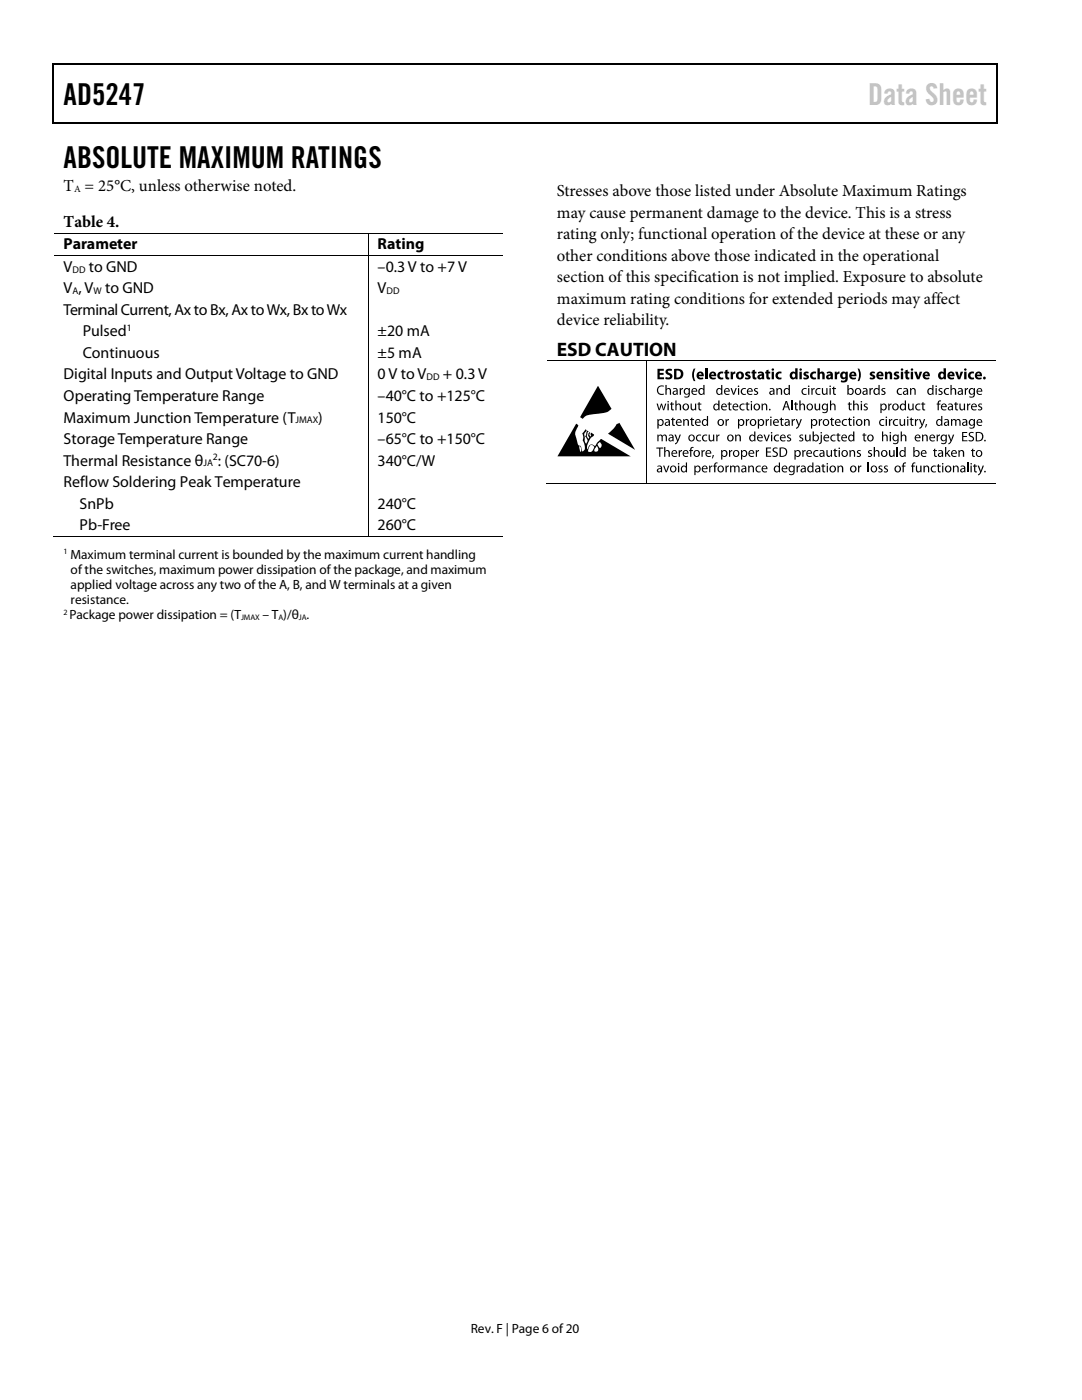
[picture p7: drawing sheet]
<svg xmlns="http://www.w3.org/2000/svg" width="216mm" height="279mm" viewBox="0 0 216 279" stroke-linecap="round" stroke-linejoin="round" font-family="sans-serif">
<defs><g id="words">
<g font-size="6">
<text x="12.7" y="20.9">AD5247</text>
<text x="12.7" y="33.6">ABSOLUTE MAXIMUM RATINGS</text>
</g>
<text font-size="6" fill="#c1c1c1" x="173.2" y="20.9">Data Sheet</text>
<text font-size="3.9" x="111.1" y="71">ESD CAUTION</text>
<g font-size="3.3">
<text x="12.7" y="38.1">T = 25°C, unless otherwise noted.</text>
<text x="111.1" y="39.2">Stresses above those listed under Absolute Maximum Ratings</text>
<text x="12.7" y="45.2">Table 4.</text>
<text x="111.1" y="43.5">may cause permanent damage to the device. This is a stress</text>
<text x="111.1" y="47.7">rating only; functional operation of the device at these or any</text>
<text x="111.1" y="52">other conditions above those indicated in the operational</text>
<text x="111.1" y="56.3">section of this specification is not implied. Exposure to absolute</text>
<text x="111.1" y="60.6">maximum rating conditions for extended periods may affect</text>
<text x="111.1" y="64.8">device reliability.</text>
</g>
<g font-size="3.2">
<text x="12.7" y="49.8">Parameter</text>
<text x="75.4" y="49.8">Rating</text>
<text x="12.7" y="54.3">V</text>
<text x="12.7" y="58.5">V , V</text>
<text x="17.7" y="54.3">to GND</text>
<text x="21" y="58.5">to GND</text>
<text x="75.4" y="54.3">–0.3 V to +7 V</text>
<text x="75.4" y="58.5">V</text>
<text x="12.7" y="62.9">Terminal Current, Ax to Bx, Ax to Wx, Bx to Wx</text>
<text x="16.5" y="67.1">Pulsed</text>
<text x="16.5" y="71.5">Continuous</text>
<text x="75.4" y="67.1">±20 mA</text>
<text x="75.4" y="71.5">±5 mA</text>
<text x="12.7" y="75.7">Digital Inputs and Output Voltage to GND</text>
<text x="75.4" y="75.7">0 V to V</text>
<text x="88.4" y="75.7">+ 0.3 V</text>
<text x="12.7" y="80.1">Operating Temperature Range</text>
<text x="75.4" y="80.1">–40°C to +125°C</text>
<text x="12.7" y="84.3">Maximum Junction Temperature (T</text>
<text x="12.7" y="88.6">Storage Temperature Range</text>
<text x="63.5" y="84.3">)</text>
<text x="75.4" y="84.3">150°C</text>
<text x="75.4" y="88.6">–65°C to +150°C</text>
<text x="12.7" y="92.9">Thermal Resistance θ</text>
<text x="43.5" y="92.9">: (SC70-6)</text>
<text x="75.4" y="92.9">340°C/W</text>
<text x="12.7" y="97.2">Reflow Soldering Peak Temperature</text>
<text x="15.9" y="101.5">SnPb</text>
<text x="75.4" y="101.5">240°C</text>
<text x="15.9" y="105.8">Pb-Free</text>
<text x="75.4" y="105.8">260°C</text>
</g>
<g font-size="2.7">
<text x="14.1" y="111.5">Maximum terminal current is bounded by the maximum current handling</text>
<text x="14.1" y="114.6">of the switches, maximum power dissipation of the package, and maximum</text>
<text x="14.1" y="117.6">applied voltage across any two of the A, B, and W terminals at a given</text>
<text x="13.8" y="123.5">Package power dissipation = (T</text>
<text x="14.1" y="120.5">resistance.</text>
<text x="52.4" y="123.5">– T )/θ .</text>
<text x="93.9" y="266">Rev. F | Page 6 of20</text>
</g>
<g font-size="1.9">
<text x="14.8" y="38.3">A</text>
<text x="14.5" y="54.4">DD</text>
<text x="14.5" y="58.7">A</text>
<text x="18.7" y="58.7">W</text>
<text x="77.1" y="58.7">DD</text>
<text x="25.3" y="66.1">1</text>
<text x="85.1" y="75.9">DD</text>
<text x="59" y="84.5">JMAX</text>
<text x="40.6" y="93.1">JA</text>
<text x="42.5" y="91.9">2</text>
</g>
<g font-size="1.6">
<text x="12.7" y="110.7">1</text>
<text x="12.7" y="122.6">2</text>
<text x="48.1" y="123.7">JMAX</text>
<text x="55.5" y="123.7">A</text>
<text x="59.6" y="123.7">JA</text>
</g>
</g></defs>
<g fill="#000">
<path d="M10.5 12.7h.3v1h-.3zM10.5 12.7h.3v.3h-.3zM133.3 12.7h.3v.3h-.3zM198.8 12.7h.2v1h-.2zM198.8 12.7h.2v.3h-.2zM10.5 24.4h.3v.2h-.3zM133.1 24.4h.2v.2h-.2zM198.8 24.4h.2v.2h-.2zM73.4 46.4h.1v.2h-.1zM73.4 51h.1v.1h-.1zM128.8 71.9h.2v.2h-.2zM131.2 73.6h1.3v.4h-.9v.4h.8v.4h-.8v.5h.9v.4h-1.3z"/>
<path d="M131.3 77.2l.7-.3 .5 .1-.1 .2a.76 .76 0 0 0-1.1 .7 .76 .76 0 0 0 1.1 .6l.1 .2a.98 .98 0 0 1-1.3-.3 .98 .98 0 0 1 .1-1.2zM132.8 76.8h.2v.9l.4-.3 .4 .2 .1 1.2h-.2l-.1-1-.2-.2-.4 .3v.9h-.2zM133 73.8l.6-.2 .5 .1-.1 .4-.7-.1v.2l.1 .2a.72 .72 0 0 1 .8 .8 .72 .72 0 0 1-1.1 .5l-.3-.1v-.4l.7 .1 .2-.2-.1-.2a.69 .69 0 0 1-.7-.4 .69 .69 0 0 1 .1-.7zM134.8 79.9h.2v.9l.4-.3 .4 .2 .1 1.2h-.3v-1l-.3-.2-.3 .3v.9h-.2zM135.6 77.5h.2v.2l.5-.3v.3h-.2l-.2 .3v.8h-.3zM138.4 73.6h.4a2.73 2.73 0 0 0 0 2.5 .71 .71 0 0 1-.7-.9v-.8zM140.7 73.5h.5v2.2h-.5zM143.3 74.4l.9-.2h.1v.4a.44 .44 0 0 0-.7 .3 .44 .44 0 0 0 .7 .4v.3a.82 .82 0 0 1-1-.2 .82 .82 0 0 1 0-1zM144.7 73.9l.5-.1v.4h.3v.3h-.3v.8h.3v.4h-.5l-.2-.2-.1-1h-.2v-.3h.2zM145.8 74.2h.4v.3l.3-.3h.2v.4h-.3l-.1 .2v.9h-.5zM145.8 77.5h.2l.4 1 .4-1h.2l-.5 1.3h-.2zM148.8 74.3l.5-.2 .4 .1-.1 .4-.4-.1v.2a.56 .56 0 0 1 .6 .7 .56 .56 0 0 1-.9 .3l-.3-.1 .1-.3 .4 .1 .2-.1-.4-.3a.43 .43 0 0 1-.1-.7z"/>
<path d="M148 77.6l.5-.2 .4 .1-.1 .2a.51 .51 0 0 0-.7 .4 .51 .51 0 0 0 .7 .5l.1 .1a.71 .71 0 0 1-1-.1 .71 .71 0 0 1 .1-1zM150.5 77.6l.4-.2 .3 .1v.2h-.5v.2l.2 .1a.41 .41 0 0 1 .4 .4 .41 .41 0 0 1-.2 .4l-.7-.1 .1-.2 .5 .1v-.3l-.2-.1a.4 .4 0 0 1-.3-.6zM150.1 73.9l.5-.1v.4h.3v.3h-.3l.1 .8h.2v.4h-.5l-.2-.2-.1-1h-.2v-.3h.2zM152.9 73.9l.5-.1v.4h.3v.3h-.3v.8h.3v.4h-.5l-.2-.2-.1-1h-.2v-.3h.2zM154.9 77.5h.2v.2l.1-.1a.49 .49 0 0 1 .8 0l.1 1.2h-.3v-1l-.3-.2-.3 .3v.9h-.3zM155 74.4l.8-.2h.2l-.1 .4a.45 .45 0 0 0-.7 .3 .45 .45 0 0 0 .7 .4l.1 .3a.82 .82 0 0 1-1.1-.2 .82 .82 0 0 1 .1-1zM157.9 79.9h.3v2h-.3zM159.5 79.9h.3v.9l.4-.3 .4 .2v1.2h-.2v-1l-.3-.2-.3 .3v.9h-.3zM160.5 74.3l.4-.2 .5 .1-.1 .4-.5-.1v.2a.56 .56 0 0 1 .6 .7 .56 .56 0 0 1-.8 .3l-.3-.1 .1-.3 .4 .1 .2-.1-.5-.3a.43 .43 0 0 1 0-.7zM160.1 77.6l.5-.2 .4 .1-.1 .2a.51 .51 0 0 0-.7 .4 .51 .51 0 0 0 .7 .5l.1 .1a.7 .7 0 0 1-1-.1 .7 .7 0 0 1 .1-1zM161.9 77.5h.2v.2l.5-.3v.3h-.3l-.2 .3v.8h-.2zM161.8 74.4l.9-.2h.2l-.1 .4a.45 .45 0 0 0-.7 .3 .45 .45 0 0 0 .7 .4l.1 .3a.82 .82 0 0 1-1.1-.2 .82 .82 0 0 1 0-1z"/>
<path d="M163.1 73.5h.5v.9a.55 .55 0 0 1 .7-.2 .55 .55 0 0 1 .3 .6v.9h-.5v-1l-.3-.2-.2 .2v1h-.5zM162.9 77.6l.5-.2 .3 .1v.2a.51 .51 0 0 0-.8 .4 .51 .51 0 0 0 .8 .5v.1a.7 .7 0 0 1-.9-.1 .7 .7 0 0 1 .1-1zM164 77.5h.2l.1 .9 .2 .2 .4-.3v-.8h.2v1.3h-.2v-.2l-.1 .1a.46 .46 0 0 1-.7-.1zM165.6 79.9h.2v.9l.5-.3 .4 .2v1.2h-.2v-1l-.3-.2-.3 .3-.1 .9h-.2zM166.2 77.2h.3v.3h.3v.1h-.3v.9l.3 .1v.2h-.4l-.1-.2-.1-1h-.2v-.1h.2zM166.6 74.2h.4v.3l.2-.3h.3v.4h-.3l-.2 .3v.8h-.4zM170.2 79.9h.3v.9l.4-.3 .4 .2 .1 1.2h-.3v-1l-.3-.2-.3 .3v.9h-.3zM171.1 73.6a.71 .71 0 0 1 .6 .8v.8a.71 .71 0 0 1-.6 .9 2.73 2.73 0 0 0 0-2.5zM173.5 77.5h.2v.2l.5-.3v.3h-.3l-.1 .3-.1 .8h-.2zM173.7 74.3l.5-.2 .4 .1-.1 .4-.5-.1v.2a.53 .53 0 0 1 .7 .5 .53 .53 0 0 1-.7 .5l-.5-.1 .1-.3 .4 .1 .2-.1-.5-.3a.42 .42 0 0 1 0-.7zM175.9 77.6l.4-.2 .4 .1-.1 .2h-.4v.2l.2 .1a.41 .41 0 0 1 .3 .3 .41 .41 0 0 1-.2 .5l-.7-.1 .1-.2 .5 .1v-.3l-.2-.1a.39 .39 0 0 1-.3-.6zM176.6 74.2h.4v.2l.1-.1a.55 .55 0 0 1 .7-.1 .55 .55 0 0 1 .2 .6v.9h-.5v-1l-.2-.2-.2 .3v.9h-.5z"/>
<path d="M178.5 74.3l.5-.2 .4 .1-.1 .4-.5-.1 .1 .2a.53 .53 0 0 1 .6 .5 .53 .53 0 0 1-.7 .5l-.5-.1 .1-.3 .4 .1 .2-.1-.5-.3a.42 .42 0 0 1 0-.7zM179.1 77.6l.6-.2 .3 .1-.1 .2a.51 .51 0 0 0-.7 .4 .51 .51 0 0 0 .7 .5l.1 .1a.71 .71 0 0 1-.9-.1 .71 .71 0 0 1 0-1zM180.7 73.9l.4-.1v.4h.4v.3h-.4l.1 .8h.2v.4h-.5l-.2-.2v-1h-.2v-.3h.2zM181.6 77.5h.2v.2l.1-.1a.48 .48 0 0 1 .7 0l.1 1.2h-.2v-1l-.3-.2-.4 .3v.9h-.2zM182.4 74.2h.5l.3 1.1 .3-1.1h.5l-.6 1.5h-.4zM187.3 77.6l.4-.2 .4 .1-.1 .2h-.4v.2l.2 .1a.41 .41 0 0 1 .3 .3 .41 .41 0 0 1-.2 .5l-.7-.1 .1-.2 .5 .1v-.3l-.2-.1a.39 .39 0 0 1-.3-.6zM188.5 77.6l.5-.2 .4 .1-.1 .2a.51 .51 0 0 0-.7 .4 .51 .51 0 0 0 .7 .5l.1 .1a.71 .71 0 0 1-1-.1 .71 .71 0 0 1 .1-1zM189.7 76.8h.2v.9l.4-.3 .4 .2 .1 1.2h-.3v-1l-.3-.2-.3 .3v.9h-.2zM190.6 74.2h.5l.3 1.1 .3-1.1h.5l-.6 1.5h-.5zM192.5 77.5h.2v.2l.5-.3v.3l-.4 .3v.8h-.3zM193.4 74.4l.2-.2h.6h.2l-.1 .4a.44 .44 0 0 0-.7 .3 .44 .44 0 0 0 .7 .4l.1 .3a.82 .82 0 0 1-1.1-.2 .82 .82 0 0 1 .1-1zM119.3 77l2.7 4.6-.2 .2a3.7 3.7 0 0 1-2.7 .8l-.7 .1a2.23 2.23 0 0 0-2.1 .9l-.5-.4z"/>
<path d="M123 84.7l.6-.3 3.1 5.4-5.4-3.2 1.1-1.1zM128.8 96.4h.2v.2h-.2zM131.2 86.7h.2v.2l.2-.2h.4l.2 .3 .3-.3 .3 .1 .3 .5v.8h-.3v-1l-.3-.2-.3 .3v.9h-.2v-1l-.3-.2-.3 .2v1h-.2zM131 80.5h.3l.3 1.2 .3-1.2h.2l.3 1.2 .3-1.2h.3l-.5 1.4h-.2l-.3-1.1-.4 1.1h-.2zM131 89.3h1.3v.2h-.5v1.7h-.3v-1.7h-.5zM132.5 89.2h.3v.8l.4-.2 .4 .2 .1 1.2h-.3v-1l-.3-.2-.3 .3v.9h-.3zM132.3 92.9h.3l.3 1.1 .4-1.1h.3l-.5 1.4h-.3zM133.9 80.3l.2-.1v.3h.4v.2h-.4l.1 .9 .3 .1-.1 .2h-.3l-.2-.2v-1h-.2v-.2h.2zM134.1 83.4l.3-.1v.3h.3v.2h-.3v.9l.3 .1-.1 .2h-.3l-.2-.2v-1h-.2v-.2h.2zM134.6 86.7h.3l.3 1.1 .4-1.1h.3l-.7 1.6-.5 .4v-.2l.4-.5zM135.4 89.8h.2v.3l.5-.3v.2l-.2 .1-.2 .2v.9h-.3zM136.3 83.6h.2l.1 .3v-.1a.49 .49 0 0 1 .8 0l.1 1.2h-.3v-1l-.3-.2-.3 .3v.9h-.3z"/>
<path d="M137.9 89.3l.5-.1v.2h-.3l-.1 .2v.2h.3v.2h-.3v1.2h-.3v-1.2h-.2v-.2h.2zM137.9 83.4l.2-.1v.3h.4v.2h-.4l.1 .9 .3 .1v.2h-.2a.35 .35 0 0 1-.4-.4v-.8h-.2v-.2h.2zM137.8 80.5h.2l.1 1 .2 .2 .4-.2v-1h.2v1.4h-.2v-.2l-.1 .1a.47 .47 0 0 1-.7-.1zM139.4 80.3l.2-.1v.3h.4v.2h-.4v.9l.3 .1 .1 .2h-.4l-.2-.2v-1h-.2zM139 86.9l.6-.2 .3 .1-.1 .2a.51 .51 0 0 0-.7 .4 .51 .51 0 0 0 .8 .5v.1a.7 .7 0 0 1-.9-.2 .7 .7 0 0 1 0-.9zM140 89.8h.2v.3l.4-.3v.2l-.4 .3v.9h-.2zM140.3 86.9l.5-.2 .3 .1v.2a.51 .51 0 0 0-.8 .4 .51 .51 0 0 0 .8 .5v.1a.71 .71 0 0 1-.9-.1 .71 .71 0 0 1 .1-1zM141.5 92.9h.2v.3l.5-.3v.2l-.3 .1-.2 .2v.9h-.2zM142.2 90.8h.3l-.3 .7h-.2zM142.7 92.4l.5-.1v.2h-.4v.2l-.1 .2h.4v.2h-.3v1.2h-.3v-1.2h-.2v-.2h.2zM141.4 86.7h.2l.1 1 .2 .2 .4-.2v-1h.2v1.4h-.2v-.2l-.1 .1a.47 .47 0 0 1-.7-.1zM142.9 86.7h.2v.3l.5-.3v.2l-.3 .1-.1 .3v.8h-.3z"/>
<path d="M144.8 92.9h.2v.3l.2-.3h.2v.2l-.2 .1-.2 .2v.9h-.2zM144.8 83.6h.2v.3l.4-.3v.3h-.2l-.2 .3v.8h-.2zM145.4 89.8h.3v.3l.4-.3v.2l-.4 .3v.9h-.2zM145.4 80.3l.2-.1v.3h.4v.2h-.4l.1 .9 .3 .1v.2h-.2a.35 .35 0 0 1-.4-.4v-.8h-.2v-.2h.2zM145.7 92.9h.2v.2l.2-.2h.4l.2 .3 .3-.3h.3l.3 .6v.8h-.3v-1l-.2-.2-.3 .2-.1 1h-.2v-1l-.3-.2-.3 .3v.9h-.2zM146.7 86.7h.2v.3l.1-.2a.5 .5 0 0 1 .8 .1v1.2h-.2v-1l-.3-.2-.4 .3v.9h-.2zM147.7 80.7l.5-.2 .4 .1-.1 .2a.51 .51 0 0 0-.7 .4 .51 .51 0 0 0 .7 .5l.1 .1a.7 .7 0 0 1-.9-.1 .7 .7 0 0 1 0-1zM148.8 83.6h.2v.3l.3-.2 .2-.1v.3h-.2l-.2 .3v.8h-.3zM149 80.3l.2-.1v.3h.3v.2h-.3v.9l.3 .1-.1 .2h-.2l-.2-.2v-1h-.3v-.2h.3zM149.3 92.9h.2v.3l.1-.2a.49 .49 0 0 1 .8 .1v1.2h-.2v-1l-.3-.2-.3 .3-.1 .9h-.2zM150.8 89.8h.2v.3l.5-.3v.2l-.3 .1-.2 .2v.9h-.2zM150.9 93.1l.6-.2 .3 .1-.1 .2a.51 .51 0 0 0-.7 .4 .51 .51 0 0 0 .7 .4l.1 .2a.7 .7 0 0 1-.9-.2 .7 .7 0 0 1 0-.9z"/>
<path d="M152 80.5h.2v.3l.1-.1a.48 .48 0 0 1 .7 0l.1 1.2h-.2l-.1-1-.2-.2-.4 .3v.9h-.2zM152.4 86.7h.2l.4 1.1 .4-1.1h.2l-.5 1.4h-.2zM152.8 83.6h.2v.3l.4-.3v.3h-.2l-.2 .3v.8h-.2zM153.5 81.6h.2v.3h-.2zM152.8 89.3h1v.2h-.7v.6h.7v.2h-.7v.7h.8v.2h-1.1zM154.2 89.5a.8 .8 0 0 1 1-.1l-.1 .2-.6-.1a.27 .27 0 0 0-.1 .3 .27 .27 0 0 0 .1 .2 .64 .64 0 0 1 .7 .9 .64 .64 0 0 1-1.1 .2l.1-.2a.39 .39 0 0 0 .6 0 .39 .39 0 0 0-.2-.6 .54 .54 0 0 1-.4-.8zM154.6 86.9l.5-.2 .3 .1v.2a.51 .51 0 0 0-.8 .4 .51 .51 0 0 0 .8 .5v.1a.71 .71 0 0 1-.9-.1 .71 .71 0 0 1 .1-1zM155.8 83.4l.2-.1v.3h.4v.2h-.4l.1 .9 .2 .1v.2h-.3l-.2-.2v-1h-.2v-.2h.2zM157.1 86.9l.4-.2 .3 .1v.2l-.5-.1v.3l.2 .1a.4 .4 0 0 1 .4 .3 .4 .4 0 0 1-.3 .5l-.6-.1 .1-.2 .5 .1v-.3l-.2-.1a.4 .4 0 0 1-.3-.6zM158 83.6h.2v.3l.4-.3v.3h-.2l-.2 .3v.8h-.2zM158.7 80.3l.2-.1v.3h.3v.2h-.3v.9l.3 .1v.2h-.3l-.2-.2v-1h-.3v-.2h.3zM158.9 92.9h.2l.1 .3 .2-.3h.2v.2l-.2 .1-.2 .3v.8h-.2z"/>
<path d="M158.8 83.6h.2l.4 1.1 .4-1.1h.2l-.7 1.7-.4 .3-.1-.2a.45 .45 0 0 0 .5-.5zM159.5 86.9l.4-.2 .4 .1-.1 .2-.4-.1v.3l.2 .1a.41 .41 0 0 1 .3 .3 .41 .41 0 0 1-.2 .5l-.6-.1v-.2l.5 .1v-.3l-.2-.1a.4 .4 0 0 1-.3-.6zM160.1 89.8h.2v.3l.4-.3v.2l-.2 .1-.2 .2v.9h-.2zM160.6 86.7h.3v1l.3 .2 .3-.3v-.9h.3v1.4h-.3v-.2l-.1 .1a.47 .47 0 0 1-.7-.1zM162.4 90l.6-.2 .3 .1-.1 .2a.51 .51 0 0 0-.7 .4 .51 .51 0 0 0 .8 .4v.2a.71 .71 0 0 1-.9-.1 .71 .71 0 0 1 0-1zM163.4 83.6h.2v.3l.4-.3v.3h-.2l-.2 .3v.8h-.2zM162.5 80.5h.3v1l.3 .2 .3-.3v-.9h.3v1.4h-.2l-.1-.2-.1 .1a.47 .47 0 0 1-.7-.1zM164.1 92.7l.2-.1v.3h.4v.2h-.4l.1 .9 .3 .1-.1 .2h-.3l-.2-.3v-.9h-.2v-.2h.2zM164.9 89.8h.2l.1 1 .2 .2 .4-.3v-.9h.2v1.4h-.2v-.3l-.1 .2a.46 .46 0 0 1-.7-.1zM165.8 83.4l.3-.1v.3h.3v.2h-.3v.9l.3 .1v.2h-.2a.35 .35 0 0 1-.4-.4v-.8h-.2v-.2h.2zM165.9 86.9l.5-.2 .3 .1v.2a.51 .51 0 0 0-.8 .4 .51 .51 0 0 0 .8 .5v.1a.71 .71 0 0 1-.9-.1 .71 .71 0 0 1 .1-1zM166.5 89.6l.2-.1v.3h.4v.2h-.4l.1 .9 .2 .1 .1 .2h-.4l-.2-.3v-.9h-.2z"/>
<path d="M167.1 92.9h.2v.3l.1-.2a.5 .5 0 0 1 .8 .1l.1 1.2h-.3v-1l-.3-.2-.3 .3v.9h-.3zM167.1 86.5l.2-.1v.3h.4v.2h-.4l.1 .9 .3 .1-.1 .2h-.3l-.2-.2v-1h-.2v-.2h.2zM168.2 83.8l.5-.2 .3 .1v.2a.51 .51 0 0 0-.8 .4 .51 .51 0 0 0 .8 .5v.1a.7 .7 0 0 1-.9-.1 .7 .7 0 0 1 .1-1zM169.5 89.8h.2v.3l.1-.2a.48 .48 0 0 1 .8 .1v1.2h-.2v-1l-.3-.2-.3 .3-.1 .9h-.2zM169.4 80.3l.2-.1v.3h.4v.2h-.4v.9l.3 .1v.2h-.3l-.2-.2v-1h-.2zM169.4 83.4l.2-.1v.3h.4v.2h-.4l.1 .9 .2 .1v.2h-.3l-.2-.2v-1h-.2v-.2h.2zM171 90l.4-.2 .4 .1-.1 .2-.4-.1v.3l.2 .1a.41 .41 0 0 1 .3 .3 .41 .41 0 0 1-.2 .5l-.7-.1 .1-.2 .3 .1 .3-.2-.6-.5zM171.2 92.9h.2v.3l.5-.3v.2l-.3 .1-.1 .2-.1 .9h-.2zM172.4 80.7l.4-.2 .3 .1v.2h-.5v.2l.2 .1a.41 .41 0 0 1 .4 .3 .41 .41 0 0 1-.3 .5l-.6-.1 .1-.2 .5 .1v-.3l-.2-.1a.4 .4 0 0 1-.3-.6zM172.4 83.6h.2v.3l.1-.1a.5 .5 0 0 1 .8 0v1.2h-.2v-1l-.3-.2-.4 .3v.9h-.2zM172.3 86.5l.2-.1v.3h.4v.2h-.4l.1 .9 .2 .1v.2h-.3l-.2-.2v-1h-.2v-.2h.2zM173.2 92.3h.2v2h-.2z"/>
<path d="M173.3 90l.4-.2 .3 .1-.1 .2-.4-.1v.3l.2 .1a.41 .41 0 0 1 .3 .3 .41 .41 0 0 1-.2 .5l-.6-.1v-.2l.3 .1 .3-.2-.6-.5zM174.3 89.2h.3v.8l.4-.2 .4 .2 .1 1.2h-.3v-1l-.3-.2-.3 .3v.9h-.3zM175.3 93.1l.4-.2 .4 .1-.1 .2-.4-.1v.3l.2 .1a.4 .4 0 0 1 .3 .3 .4 .4 0 0 1-.2 .4h-.7l.1-.2h.5v-.2l-.2-.1a.4 .4 0 0 1-.3-.6zM176 86.1h.2v.8l.5-.2 .4 .2v1.2h-.2v-1l-.3-.2-.3 .3-.1 .9h-.2zM176.4 93.1l.4-.2 .4 .1-.1 .2-.4-.1v.3l.2 .1a.41 .41 0 0 1 .3 .3 .41 .41 0 0 1-.2 .4h-.7l.1-.2h.5v-.2l-.2-.1a.4 .4 0 0 1-.3-.6zM175.6 83.8l.5-.2 .3 .1v.2a.51 .51 0 0 0-.7 .4 .51 .51 0 0 0 .7 .5v.1a.7 .7 0 0 1-.9-.1 .7 .7 0 0 1 .1-1zM177.2 80.5h.2l.1 .3 .4-.3v.3h-.2l-.2 .3v.8h-.3zM177.4 83.6h.2v.3l.2-.2 .2-.1v.3h-.2l-.2 .3v.8h-.2zM177.4 89.8h.2l.1 1 .2 .2 .4-.3v-.9h.2v1.4h-.2v-.3l-.1 .2a.47 .47 0 0 1-.8-.1zM178.9 89.2h.3v2h-.3zM178.4 83.8l.5-.2 .3 .1v.2a.51 .51 0 0 0-.8 .4 .51 .51 0 0 0 .8 .5v.1a.7 .7 0 0 1-.9-.1 .7 .7 0 0 1 .1-1zM179.7 86.1h.3v.8l.4-.2 .4 .2 .1 1.2h-.3v-1l-.3-.2-.3 .3v.9h-.3z"/>
<path d="M180.3 92.4l.5-.1v.2h-.3l-.1 .2-.1 .2h.4v.2h-.4v1.2h-.2v-1.2h-.2v-.2h.2zM179.5 83.6h.2l.1 1 .2 .2 .3-.2 .1-1h.2v1.4h-.2v-.2l-.1 .1a.46 .46 0 0 1-.7-.1zM181.7 83.4l.2-.1v.3h.4v.2h-.4l.1 .9 .3 .1v.2h-.4l-.2-.2v-1h-.2zM182.1 92.4l.6-.1-.1 .2h-.3l-.1 .2v.2h.3v.2h-.3v1.2h-.2v-1.2h-.2v-.2h.2zM181.2 80.5h.2l.1 1 .2 .2 .4-.3v-.9h.2v1.4h-.2v-.2l-.1 .1a.46 .46 0 0 1-.7-.1zM182.6 83.6h.2v.3l.4-.3v.3h-.2l-.2 .3v.8h-.2zM183.4 83.6h.2l.4 1.1 .4-1.1h.2l-.7 1.7-.4 .3-.1-.2a.45 .45 0 0 0 .5-.5zM182.8 80.7l.5-.2 .4 .1-.1 .2a.51 .51 0 0 0-.8 .4 .51 .51 0 0 0 .8 .5l.1 .1a.71 .71 0 0 1-1-.1 .71 .71 0 0 1 .1-1zM182.8 92.9h.2v1l.3 .2 .3-.3v-.9h.3v1.4h-.2v-.3l-.1 .2a.46 .46 0 0 1-.8-.1zM184 86.7h.2v.3l.1-.2a.49 .49 0 0 1 .7 .1l.1 1.2h-.2l-.1-1-.2-.2-.4 .3v.9h-.2zM184 80.3l.3-.1v.3h.3v.2h-.3v.9l.3 .1v.2h-.2a.35 .35 0 0 1-.4-.4v-.8h-.2v-.2h.2zM184.3 92.9h.2v.3l.1-.2a.48 .48 0 0 1 .7 .1l.1 1.2h-.2l-.1-1-.2-.2-.4 .3v.9h-.2z"/>
<path d="M184.7 84.7l.3-.1-.3 .7h-.1zM186.4 89.6l.2-.1v.3h.4v.2h-.4l.1 .9 .2 .1 .1 .2h-.4l-.2-.3v-.9h-.2zM185.9 93.1l.5-.2 .4 .1-.1 .2a.51 .51 0 0 0-.8 .4 .51 .51 0 0 0 .8 .4l.1 .2a.71 .71 0 0 1-1-.2 .71 .71 0 0 1 .1-.9zM186.9 86.7h.2v.3l.5-.3v.2l-.3 .1-.1 .3-.1 .8h-.2zM187.2 80l.6-.1-.1 .2-.3 .1v.1l-.1 .2h.3v.2h-.3v1.2h-.2v-1.2h-.2v-.2h.2zM187.1 92.7l.3-.1v.3h.3v.2h-.3v.9l.3 .1v.2h-.2a.35 .35 0 0 1-.4-.5v-.7h-.2v-.2h.2zM188.6 89.2h.2v1.3l.5-.7h.3l-.5 .6 .6 .8h-.3l-.5-.7-.1 .2v.5h-.2zM189.1 86.7h.3l.4 1.1 .3-1.1h.3l-.5 1.4-.6 .6-.1-.2 .5-.5zM189.8 83.6h.2v.3l.2-.2h.4l.2 .2 .3-.3 .3 .1 .3 .5v.8h-.3v-1l-.3-.2-.3 .3v.9h-.2v-1l-.3-.2-.3 .3v.9h-.2zM190.1 92.9h.3v.3l.1-.2a.48 .48 0 0 1 .7 .1l.1 1.2h-.2l-.1-1-.3-.2-.3 .3v.9h-.3zM190.6 80.3l.2-.1v.3h.4v.2h-.4l.1 .9 .3 .1v.2h-.4l-.2-.2v-1h-.2v-.2h.2zM191.2 89.8h.2l.1 .3 .1-.2a.5 .5 0 0 1 .7 .1l.1 1.2h-.3v-1l-.3-.2-.3 .3v.9h-.3z"/>
<path d="M191.4 80.5h.3v1l.3 .2 .3-.3v-.9h.3v1.4h-.2l-.1-.2v.1a.46 .46 0 0 1-.8-.1zM192 86.2h1v.2h-.8v.6h.7v.2h-.7v.7h.8v.2h-1zM192.9 80.5h.3v.3l.4-.3v.3h-.2l-.2 .3v.8h-.2zM193 92.3h.3v2h-.3zM193.4 86.4a.77 .77 0 0 1 .9-.1l-.1 .2-.3-.1-.3 .1 .1 .4a.64 .64 0 0 1 .6 .9 .64 .64 0 0 1-1 .2v-.2a.39 .39 0 0 0 .7 0 .39 .39 0 0 0-.2-.6 .53 .53 0 0 1-.4-.8zM194 89.6l.2-.1v.3h.3v.2h-.3v.9l.3 .1-.1 .2h-.2l-.2-.3v-.9h-.3v-.2h.3zM194.4 92.7l.2-.1v.3h.4v.2h-.4v.9l.3 .1v.2h-.3l-.2-.3v-.9h-.2v-.2h.2zM195.2 80.7l.4-.2 .4 .1-.1 .2h-.4v.2l.2 .1a.41 .41 0 0 1 .3 .3 .41 .41 0 0 1-.2 .5l-.7-.1 .1-.2 .3 .1 .3-.2-.6-.4zM195.1 92.9h.2l.4 1.1 .4-1.1h.2l-.5 1.4-.6 .6-.1-.2 .5-.5zM196.4 87.8h.3v.3h-.3zM196.4 94h.3v.2h-.3zM73.4 107h.1v.1h-.1z"/>
<path d="M134.5 73.6a1.51 1.51 0 0 1 1.8 .7 1.24 1.24 0 0 1-1.7 1.4h-.1zM135 74v1.3a.71 .71 0 0 0 .9-.6 .71 .71 0 0 0-.9-.7z"/>
<path d="M134.3 77.5h.1a.57 .57 0 0 1 .8 .5l.1 .8h-.3v-.2a.43 .43 0 0 1-.6 .1 .43 .43 0 0 1 0-.6l.6-.2v-.1a.41 .41 0 0 0-.6-.1zM134.5 78.2v.4h.3l.2-.2v-.3z"/>
<path d="M136.6 77.6a.52 .52 0 0 1 .8 .1l.1-.2h.2l-.1 .3a1.65 1.65 0 0 1-.1 1.4l-.5 .2-.5-.1 .1-.2h.2a.47 .47 0 0 0 .5 0 .47 .47 0 0 0 .1-.5 .63 .63 0 0 1-.9-.1 .63 .63 0 0 1 .1-.9zM136.8 77.7a.49 .49 0 0 0-.1 .6 .49 .49 0 0 0 .5 .3 .48 .48 0 0 0 .2-.6 .48 .48 0 0 0-.6-.3z"/>
<path d="M138.1 77.6a.57 .57 0 0 1 .7-.1 .57 .57 0 0 1 .3 .7h-.9l.2 .4h.6v.1a.73 .73 0 0 1-.9-.1 .73 .73 0 0 1 0-1zM138.4 77.7l-.2 .3h.7l-.1-.3z"/>
<path d="M139.2 74.4a.72 .72 0 0 1 .9-.2 .72 .72 0 0 1 .3 .9h-1a.54 .54 0 0 0 .9 .2v.3a.86 .86 0 0 1-1.1-.1 .86 .86 0 0 1 0-1.1zM139.6 74.5l-.2 .3h.6l-.1-.3z"/>
<path d="M139.5 77.6l.4-.2 .4 .2v-.8h.3v2h-.2v-.2a.61 .61 0 0 1-.9 .1 .61 .61 0 0 1-.1-.9zM139.8 77.7a.5 .5 0 0 0-.2 .6 .5 .5 0 0 0 .5 .3l.2-.1a.49 .49 0 0 0 0-.6 .49 .49 0 0 0-.5-.2z"/>
<path d="M141.7 74.4a.72 .72 0 0 1 .9-.2 .72 .72 0 0 1 .3 .9h-1l.2 .3 .7-.1v.3a.86 .86 0 0 1-1.1-.1 .86 .86 0 0 1 0-1.1zM142.1 74.5l-.2 .3h.6l-.1-.3z"/>
<path d="M142.5 80.7l.4-.2 .4 .2v-.8h.3v2h-.2v-.2a.61 .61 0 0 1-.9 .1 .61 .61 0 0 1-.1-.9zM142.7 80.8a.5 .5 0 0 0-.1 .6 .5 .5 0 0 0 .5 .3 .5 .5 0 0 0 .2-.6 .5 .5 0 0 0-.6-.3z"/>
<path d="M143.1 77.6l.4-.2 .4 .2v-.8h.2l.1 2h-.3v-.2a.61 .61 0 0 1-.8 .1 .61 .61 0 0 1-.2-.9zM143.3 77.7a.5 .5 0 0 0-.2 .6 .5 .5 0 0 0 .6 .3 .5 .5 0 0 0 .2-.6 .5 .5 0 0 0-.6-.3z"/>
<path d="M144.6 77.6a.57 .57 0 0 1 .7-.1 .57 .57 0 0 1 .3 .7h-.9l.2 .4h.6l.1 .1a.73 .73 0 0 1-1-.1 .73 .73 0 0 1 0-1zM144.9 77.7l-.2 .3h.7l-.1-.3z"/>
<path d="M147.3 77h.2v.2h-.2zM147.3 77.5h.2v1.3h-.2z"/>
<path d="M146.8 74.9a.85 .85 0 0 1 1.7 0 .85 .85 0 0 1-1.7 0zM147.5 74.6l-.1 .1a.47 .47 0 0 0 .2 .7 .43 .43 0 0 0 .3-.5 .43 .43 0 0 0-.4-.3z"/>
<path d="M149.2 77.6a.57 .57 0 0 1 .7-.1 .57 .57 0 0 1 .3 .7h-.9l.2 .4h.6v.1a.73 .73 0 0 1-.9-.1 .73 .73 0 0 1 0-1zM149.4 77.7l-.1 .3h.7l-.2-.3z"/>
<path d="M151.2 74.3l.4-.1a.65 .65 0 0 1 .9 .6v.9h-.4v-.2a.5 .5 0 0 1-.8 .1 .5 .5 0 0 1 .1-.8l.6-.2-.3-.1-.4 .1zM151.6 75.1v.1l.2 .2 .2-.2v-.2z"/>
<path d="M154 73.6h.4v.3h-.4zM154 74.2h.4v1.5h-.4z"/>
<path d="M153.6 77.5l.4-.1 .5 .3 .1 1.1h-.3v-.2a.43 .43 0 0 1-.6 .1 .43 .43 0 0 1 0-.6l.6-.2v-.1a.42 .42 0 0 0-.7-.1zM153.8 78.2v.4l.4-.1 .1-.4z"/>
<path d="M156.5 77.6l.5-.2 .4 .2v-.8h.2v2h-.2v-.2a.61 .61 0 0 1-.9 .1 .61 .61 0 0 1-.1-.9zM156.8 77.7a.5 .5 0 0 0-.2 .6 .5 .5 0 0 0 .6 .3 .5 .5 0 0 0 .2-.6 .5 .5 0 0 0-.6-.3z"/>
<path d="M157.8 74.4l.5-.3 .4 .2v-.8h.4v2.2h-.4v-.2a.69 .69 0 0 1-1 .1 .69 .69 0 0 1-.1-1zM158.2 74.6a.41 .41 0 0 0-.2 .5 .41 .41 0 0 0 .6 .2 .42 .42 0 0 0 .1-.5 .42 .42 0 0 0-.5-.2z"/>
<path d="M159.6 73.6h.3v.3h-.3zM159.5 74.2h.5v1.5h-.5z"/>
<path d="M161.2 77.1a.15 .15 0 0 1 .3 0 .15 .15 0 0 1-.3 0zM161.3 77.5h.2v1.3h-.2z"/>
<path d="M165.5 77h.3v.2h-.3zM165.5 77.5h.3v1.3h-.3z"/>
<path d="M164.9 74.3l.4-.1a.66 .66 0 0 1 .9 .6v.9h-.4v-.2a.52 .52 0 0 1-.9 0 .52 .52 0 0 1 .5-.8l.3-.1-.3-.1-.4 .1zM165.3 75.1v.3h.2l.2-.2v-.2z"/>
<path d="M169.1 76.8h.2v.9a.61 .61 0 0 1 .9-.1 .61 .61 0 0 1 .1 .8 .55 .55 0 0 1-.5 .4 .55 .55 0 0 1-.5-.2v.2h-.2zM169.4 77.8a.49 .49 0 0 0-.1 .6 .49 .49 0 0 0 .6 .2 .5 .5 0 0 0 .2-.6 .5 .5 0 0 0-.5-.3z"/>
<path d="M167.8 74.4a.58 .58 0 0 1 1 0v-.2h.4v.4a1.74 1.74 0 0 1-.3 1.6l-.6 .1-.5-.1 .1-.3 .2 .1a.41 .41 0 0 0 .5-.1 .41 .41 0 0 0 .1-.4 .67 .67 0 0 1-.9 0 .67 .67 0 0 1-.1-.9zM168.3 74.6l-.1 .1a.44 .44 0 0 0 .2 .6 .4 .4 0 0 0 .3-.4 .4 .4 0 0 0-.4-.3z"/>
<path d="M169.6 74.4a.71 .71 0 0 1 .9-.2 .71 .71 0 0 1 .4 .9h-1a.54 .54 0 0 0 .8 .2l.1 .3a.86 .86 0 0 1-1.1-.1 .86 .86 0 0 1-.1-1.1zM170 74.5l-.1 .3h.6l-.1-.3z"/>
<path d="M170.5 78.2a.7 .7 0 0 1 1.4 0 .7 .7 0 0 1-1.4 0zM171 77.7a.5 .5 0 0 0-.2 .6 .5 .5 0 0 0 .6 .3 .5 .5 0 0 0 .2-.7 .5 .5 0 0 0-.6-.2z"/>
<path d="M172.2 77.5l.4-.1 .5 .3v1.1h-.2v-.2a.43 .43 0 0 1-.7 .1 .43 .43 0 0 1 .1-.6l.6-.2v-.1a.4 .4 0 0 0-.7-.1zM172.4 78.2v.4h.3l.2-.2v-.3z"/>
<path d="M175 74.4a.71 .71 0 0 1 .9-.2 .71 .71 0 0 1 .4 .9h-1a.54 .54 0 0 0 .8 .2l.1 .3a.86 .86 0 0 1-1.1-.1 .86 .86 0 0 1-.1-1.1zM175.4 74.5l-.1 .3h.6l-.1-.3z"/>
<path d="M174.5 77.6l.4-.2 .4 .2v-.8h.2v2h-.2v-.2a.61 .61 0 0 1-.8 .1 .61 .61 0 0 1-.2-.9zM174.7 77.7a.5 .5 0 0 0-.2 .6 .5 .5 0 0 0 .6 .3 .5 .5 0 0 0 .2-.6 .5 .5 0 0 0-.6-.3z"/>
<path d="M179.8 73.6h.4v.3h-.4zM179.7 74.2h.5v1.5h-.5z"/>
<path d="M179.7 80.7l.4-.2 .4 .2v-.8h.3v2h-.2v-.2a.61 .61 0 0 1-.9 .1 .61 .61 0 0 1-.1-.9zM180 80.8a.5 .5 0 0 0-.2 .6 .5 .5 0 0 0 .5 .3l.1-.1a.49 .49 0 0 0 .1-.6 .49 .49 0 0 0-.5-.2z"/>
<path d="M180.3 77.5l.4-.1 .5 .3v1.1h-.2v-.2a.43 .43 0 0 1-.7 .1 .43 .43 0 0 1 .1-.6l.5-.2v-.1a.41 .41 0 0 0-.6-.1zM180.5 78.2v.4h.3l.2-.2v-.3z"/>
<path d="M181.8 73.6h.4v.3h-.4zM181.7 74.2h.5v1.5h-.5z"/>
<path d="M184.3 74.4a.72 .72 0 0 1 .9-.2 .72 .72 0 0 1 .3 .9h-1a.54 .54 0 0 0 .9 .2l.1 .3a.86 .86 0 0 1-1.2-.1 .86 .86 0 0 1 0-1.1zM184.7 74.5l-.2 .3h.6l-.1-.3z"/>
<path d="M185.2 77.6l.4-.2 .4 .2v-.8h.3v2h-.2v-.2a.61 .61 0 0 1-.9 .1 .61 .61 0 0 1-.1-.9zM185.5 77.7a.5 .5 0 0 0-.2 .6 .5 .5 0 0 0 .5 .3 .5 .5 0 0 0 .2-.6 .5 .5 0 0 0-.5-.3z"/>
<path d="M186.7 77h.2v.2h-.2zM186.7 77.5h.2v1.3h-.2z"/>
<path d="M187.4 74.4l.5-.3 .4 .2v-.8h.4v2.2h-.4v-.2a.69 .69 0 0 1-.9 .1 .69 .69 0 0 1-.2-1zM187.8 74.6l-.1 .1a.43 .43 0 0 0 .3 .7 .41 .41 0 0 0 .3-.5 .41 .41 0 0 0-.5-.3z"/>
<path d="M189.2 74.4a.71 .71 0 0 1 .9-.2 .71 .71 0 0 1 .4 .9h-1a.54 .54 0 0 0 .8 .2l.1 .3a.86 .86 0 0 1-1.1-.1 .86 .86 0 0 1-.1-1.1zM189.6 74.5l-.1 .3h.5l-.1-.3z"/>
<path d="M191.2 77.5l.4-.1 .5 .3 .1 1.1h-.3v-.2a.43 .43 0 0 1-.7 .1 .43 .43 0 0 1 .1-.6l.6-.2v-.1a.41 .41 0 0 0-.7-.1zM191.4 78.2v.4h.4l.1-.2v-.3z"/>
<path d="M192.4 73.6h.4v.3h-.4zM192.4 74.2h.5v1.5h-.5z"/>
<path d="M193.5 77.6a.51 .51 0 0 1 .8 .1v-.2h.2v.3a1.65 1.65 0 0 1-.2 1.4l-.4 .2-.5-.1 .1-.2h.6l.2-.5a.63 .63 0 0 1-1-.1 .63 .63 0 0 1 .2-.9zM193.7 77.7a.49 .49 0 0 0-.2 .6 .49 .49 0 0 0 .6 .3 .49 .49 0 0 0 .2-.6 .49 .49 0 0 0-.6-.3z"/>
<path d="M194.7 74.4a.72 .72 0 0 1 .9-.2 .72 .72 0 0 1 .3 .9h-.9l.2 .3 .6-.1 .1 .3a.86 .86 0 0 1-1.1-.1 .86 .86 0 0 1-.1-1.1zM195.1 74.5l-.1 .3h.5l-.1-.3z"/>
<path d="M195 77.6a.57 .57 0 0 1 .7-.1 .57 .57 0 0 1 .3 .7h-.9l.2 .4h.6v.1a.73 .73 0 0 1-.9-.1 .73 .73 0 0 1 0-1zM195.2 77.7l-.1 .3h.7l-.1-.3z"/>
<path d="M115 84.6l-3.8 6.5h14.6l-5.9-3.5-.7 .7-.5 .8-.1-.2a.71 .71 0 0 0-.8-.1 .71 .71 0 0 0-.5 .6l-.1 .3a2.84 2.84 0 0 1 1.3-2.8v-.2l-.6-.3v.6l-.1 .2-.2-.4 .1-.6-.3 .3v.5l.2 .3-.2 .3-.1-.2a.65 .65 0 0 1-.1-.9l.3-.4-.3-.2-.4 1.1 .2 .4a.71 .71 0 0 1-.1 1.1l-.2-.3v-1a.8 .8 0 0 1 .3-1.1l.1-.2-.3-.2-.6 .8 .2 .7-.1 .7 .3 .8a1.02 1.02 0 0 1-.4 1.4l-.4-1.1a.79 .79 0 0 1-.7-1l-.1-.4a2.11 2.11 0 0 1 .3-2.5 .42 .42 0 0 0-.3-.5zM115.6 89.1l.2-.1 .1 .4 .1 .6-.2 .2zM117.8 88.8a.58 .58 0 0 1 .7 .3 .58 .58 0 0 1-.2 .8 .6 .6 0 0 1-1 .1l.2-.6zM119 89.1a.51 .51 0 0 1 .4 .7 .51 .51 0 0 1-.8 .2zM119.3 88.5l.4-.3a.69 .69 0 0 1 0 1.2l-.5-.7z"/>
<path d="M131.2 83.6h.2v.3a.61 .61 0 0 1 .9-.1 .61 .61 0 0 1 .1 .8 .54 .54 0 0 1-.4 .4 .54 .54 0 0 1-.6-.2v.7h-.2zM131.5 83.9a.49 .49 0 0 0-.1 .7 .49 .49 0 0 0 .6 .2 .5 .5 0 0 0 .2-.7 .5 .5 0 0 0-.6-.3z"/>
<path d="M131.2 93l.4-.1 .5 .3v1.1h-.2v-.2a.43 .43 0 0 1-.6 .1 .43 .43 0 0 1 0-.7l.6-.1v-.1a.42 .42 0 0 0-.7-.1zM131.4 93.7v.4l.4-.1 .1-.4z"/>
<path d="M133.2 80.2a.15 .15 0 0 1 .3 0 .15 .15 0 0 1-.3 0zM133.2 80.5h.2v1.4h-.2z"/>
<path d="M132.7 83.7l.5-.1 .4 .3 .1 1.1h-.2v-.2a.43 .43 0 0 1-.7 .1 .43 .43 0 0 1 0-.6l.6-.2v-.1a.41 .41 0 0 0-.6-.1zM133 84.4l-.1 .4h.4l.1-.2v-.3z"/>
<path d="M134.1 90a.57 .57 0 0 1 .7-.1 .57 .57 0 0 1 .3 .6h-.9a.53 .53 0 0 0 .8 .4l.1 .2a.73 .73 0 0 1-1-.1 .73 .73 0 0 1 0-1zM134.4 90l-.2 .4h.7l-.1-.4z"/>
<path d="M133.7 93.6a.68 .68 0 0 1 1.3 0 .68 .68 0 0 1-1.3 0zM134.1 93.2a.5 .5 0 0 0-.2 .6 .5 .5 0 0 0 .6 .2 .5 .5 0 0 0 .2-.6 .5 .5 0 0 0-.6-.2z"/>
<path d="M133.5 86.8l.4-.1 .5 .3v1.1h-.2v-.2a.43 .43 0 0 1-.7 .1 .43 .43 0 0 1 .1-.6l.6-.2-.1-.1a.41 .41 0 0 0-.6-.1zM133.7 87.5v.4l.3-.1 .2-.1v-.3z"/>
<path d="M135 83.8a.58 .58 0 0 1 .7-.1 .58 .58 0 0 1 .3 .6h-.9l.2 .5h.6l.1 .1a.73 .73 0 0 1-1-.1 .73 .73 0 0 1 0-1zM135.3 83.9l-.2 .3h.7l-.1-.3z"/>
<path d="M135.3 92.6a.15 .15 0 0 1 .3 0 .15 .15 0 0 1-.3 0zM135.3 92.9h.2v1.4h-.2z"/>
<path d="M136.4 90a.58 .58 0 0 1 .7-.1 .58 .58 0 0 1 .3 .6h-1l.3 .5 .6-.1v.2a.73 .73 0 0 1-.9-.1 .73 .73 0 0 1 0-1zM136.6 90l-.2 .4h.8l-.2-.4z"/>
<path d="M136.2 81.2a.7 .7 0 0 1 1.4 0 .7 .7 0 0 1-1.4 0zM136.6 80.8a.5 .5 0 0 0-.1 .6 .5 .5 0 0 0 .5 .3 .49 .49 0 0 0 .2-.7 .49 .49 0 0 0-.6-.2z"/>
<path d="M136 93.1l.4-.2 .5 .2v-.8h.2v2h-.2v-.3a.61 .61 0 0 1-.9 .2 .61 .61 0 0 1-.1-.9zM136.3 93.2a.5 .5 0 0 0-.2 .6 .5 .5 0 0 0 .5 .3 .49 .49 0 0 0 .2-.6 .49 .49 0 0 0-.5-.3z"/>
<path d="M137.3 87.4a.7 .7 0 0 1 1.4 0 .7 .7 0 0 1-1.4 0zM137.8 87a.5 .5 0 0 0-.2 .6 .5 .5 0 0 0 .6 .2 .49 .49 0 0 0 .2-.6 .49 .49 0 0 0-.6-.2z"/>
<path d="M138.5 92.9h.2l.1 .3a.61 .61 0 0 1 .8-.2 .61 .61 0 0 1 .2 .9 .55 .55 0 0 1-.5 .4 .55 .55 0 0 1-.5-.2v.7h-.2zM138.9 93.2a.49 .49 0 0 0-.1 .6 .49 .49 0 0 0 .6 .2 .5 .5 0 0 0 .2-.6 .5 .5 0 0 0-.6-.3z"/>
<path d="M138.8 83.8a.57 .57 0 0 1 .7-.1 .57 .57 0 0 1 .3 .6h-.9l.2 .5h.6l.1 .1a.73 .73 0 0 1-1-.1 .73 .73 0 0 1 0-1zM139.1 83.9l-.2 .3h.7l-.1-.3z"/>
<path d="M138.3 90.5a.7 .7 0 0 1 1.4 0 .7 .7 0 0 1-1.4 0zM138.8 90.1a.5 .5 0 0 0-.2 .6 .5 .5 0 0 0 .6 .2 .49 .49 0 0 0 .2-.6 .49 .49 0 0 0-.6-.2z"/>
<path d="M140.2 93.1a.57 .57 0 0 1 .7-.1 .57 .57 0 0 1 .3 .6h-.9l.2 .5 .6-.1v.2a.73 .73 0 0 1-.9-.1 .73 .73 0 0 1 0-1zM140.4 93.1l-.1 .4h.7l-.2-.4z"/>
<path d="M140.9 90a.57 .57 0 0 1 .7-.1 .57 .57 0 0 1 .3 .6h-.9l.2 .5 .6-.1v.2a.73 .73 0 0 1-.9-.1 .73 .73 0 0 1 0-1zM141.2 90l-.2 .4h.7l-.1-.4z"/>
<path d="M140.2 83.8l.4-.2 .5 .2v-.8h.2v2h-.2v-.2a.61 .61 0 0 1-.9 .1 .61 .61 0 0 1-.1-.9zM140.5 83.9a.5 .5 0 0 0-.2 .6 .5 .5 0 0 0 .5 .3 .49 .49 0 0 0 .2-.6 .49 .49 0 0 0-.5-.3z"/>
<path d="M143.1 93.6a.7 .7 0 0 1 1.4 0 .7 .7 0 0 1-1.4 0zM143.6 93.2a.5 .5 0 0 0-.2 .6 .5 .5 0 0 0 .6 .2 .49 .49 0 0 0 .2-.6 .49 .49 0 0 0-.6-.2z"/>
<path d="M143.1 84.3a.7 .7 0 0 1 1.4 0 .7 .7 0 0 1-1.4 0zM143.6 83.9a.49 .49 0 0 0-.2 .6 .49 .49 0 0 0 .6 .3 .49 .49 0 0 0 .2-.7 .49 .49 0 0 0-.6-.2z"/>
<path d="M143.9 89.8h.2v.3a.63 .63 0 0 1 .9 0 .63 .63 0 0 1 0 .8 .63 .63 0 0 1-.9 .1v.7h-.2zM144.2 90.1a.44 .44 0 0 0 0 .7 .44 .44 0 0 0 .7 0 .48 .48 0 0 0 0-.6 .48 .48 0 0 0-.5-.2z"/>
<path d="M144 80.7a.57 .57 0 0 1 .8-.1 .57 .57 0 0 1 .2 .7h-.9l.2 .4h.6l.1 .1a.73 .73 0 0 1-1-.1 .73 .73 0 0 1 0-1zM144.3 80.8l-.2 .3h.7l-.1-.3z"/>
<path d="M145.1 87.4a.69 .69 0 0 1 1.3 0 .69 .69 0 0 1-1.3 0zM145.5 87a.5 .5 0 0 0-.2 .6 .5 .5 0 0 0 .6 .2 .49 .49 0 0 0 .2-.6 .49 .49 0 0 0-.6-.2z"/>
<path d="M146.3 80.7a.57 .57 0 0 1 .7-.1 .57 .57 0 0 1 .3 .7h-.9a.53 .53 0 0 0 .8 .4l.1 .1a.73 .73 0 0 1-1-.1 .73 .73 0 0 1 0-1zM146.6 80.8l-.2 .3h.7l-.1-.3z"/>
<path d="M146.2 90.5a.7 .7 0 0 1 1.4 0 .7 .7 0 0 1-1.4 0zM146.7 90.1a.5 .5 0 0 0-.2 .6 .5 .5 0 0 0 .6 .2 .5 .5 0 0 0 .2-.6 .5 .5 0 0 0-.6-.2z"/>
<path d="M147.3 83.6h.2v.3a.62 .62 0 0 1 .8-.2 .62 .62 0 0 1 .2 .9 .56 .56 0 0 1-1 .2v.7h-.2zM147.6 83.9a.49 .49 0 0 0-.1 .6 .49 .49 0 0 0 .6 .3 .5 .5 0 0 0 .2-.6 .5 .5 0 0 0-.6-.4z"/>
<path d="M147.8 89.8h.3v.3a.61 .61 0 0 1 .8-.2 .61 .61 0 0 1 .2 .9 .55 .55 0 0 1-.5 .4 .55 .55 0 0 1-.5-.2v.7h-.2zM148.2 90.1a.49 .49 0 0 0-.1 .6 .49 .49 0 0 0 .6 .2 .5 .5 0 0 0 .2-.6 .5 .5 0 0 0-.6-.3z"/>
<path d="M148 93l.4-.1 .5 .3v1.1h-.2v-.2a.42 .42 0 0 1-.6 .1 .42 .42 0 0 1 0-.7l.6-.1v-.1a.42 .42 0 0 0-.7-.1zM148.2 93.7v.4h.3l.2-.2v-.3z"/>
<path d="M149.5 90a.57 .57 0 0 1 .7-.1 .57 .57 0 0 1 .3 .6h-.9l.2 .5 .6-.1v.2a.73 .73 0 0 1-.9-.1 .73 .73 0 0 1 0-1zM149.7 90l-.1 .4h.7l-.2-.4z"/>
<path d="M149.8 80.2a.15 .15 0 0 1 .3 0 .15 .15 0 0 1-.3 0zM149.8 80.5h.3v1.4h-.3z"/>
<path d="M149.6 84.3a.7 .7 0 0 1 1.4 0 .7 .7 0 0 1-1.4 0zM150 83.9a.5 .5 0 0 0-.1 .6 .5 .5 0 0 0 .6 .3 .49 .49 0 0 0 .1-.7 .49 .49 0 0 0-.6-.2z"/>
<path d="M149.7 86.9l.4-.2 .4 .2v-.8h.2v2h-.2v-.2a.61 .61 0 0 1-.8 .1 .61 .61 0 0 1-.2-.9zM149.9 87a.5 .5 0 0 0-.2 .6 .5 .5 0 0 0 .6 .3 .5 .5 0 0 0 .2-.6 .5 .5 0 0 0-.6-.3z"/>
<path d="M150.3 81.2a.7 .7 0 0 1 1.4 0 .7 .7 0 0 1-1.4 0zM150.8 80.8a.5 .5 0 0 0-.2 .6 .5 .5 0 0 0 .6 .3 .5 .5 0 0 0 .2-.7 .5 .5 0 0 0-.6-.2z"/>
<path d="M151.2 83.6h.2v.3a.63 .63 0 0 1 .9 0 .63 .63 0 0 1 0 .9 .63 .63 0 0 1-.8 0v.7h-.3zM151.6 83.9a.44 .44 0 0 0-.1 .7 .44 .44 0 0 0 .7 0 .48 .48 0 0 0 0-.6 .48 .48 0 0 0-.5-.2z"/>
<path d="M151.2 86.9a.57 .57 0 0 1 .7-.1 .57 .57 0 0 1 .3 .6h-.9a.53 .53 0 0 0 .8 .5v.1a.73 .73 0 0 1-.9-.1 .73 .73 0 0 1 0-1zM151.4 87l-.1 .3h.7l-.1-.3z"/>
<path d="M152.1 93.1a.58 .58 0 0 1 .7-.1 .58 .58 0 0 1 .3 .6h-.9l.2 .5 .6-.1 .1 .2a.73 .73 0 0 1-1-.1 .73 .73 0 0 1 0-1zM152.4 93.1l-.2 .4h.7l-.1-.4z"/>
<path d="M153.7 83.2h.2v.2h-.2zM153.7 83.6h.2v1.4h-.2z"/>
<path d="M153.8 86.3h.3v.2h-.3zM153.8 86.7h.3v1.4h-.3z"/>
<path d="M154.4 83.8a.58 .58 0 0 1 .7-.1 .58 .58 0 0 1 .3 .6h-.9a.52 .52 0 0 0 .8 .5l.1 .1a.73 .73 0 0 1-1-.1 .73 .73 0 0 1 0-1zM154.7 83.9l-.2 .3h.7l-.1-.3z"/>
<path d="M155.6 89.3a1.02 1.02 0 0 1 1.3 .4 1.02 1.02 0 0 1-.3 1.4l-1 .1zM155.8 89.5v1.5a.78 .78 0 0 0 1-.8 .78 .78 0 0 0-1-.7z"/>
<path d="M154.6 93.1l.4-.2 .4 .2v-.8h.2l.1 2h-.3v-.3a.61 .61 0 0 1-.8 .2 .61 .61 0 0 1-.2-.9zM154.8 93.2a.5 .5 0 0 0-.2 .6 .5 .5 0 0 0 .6 .3 .5 .5 0 0 0 .2-.6 .5 .5 0 0 0-.6-.3z"/>
<path d="M155.8 86.9a.57 .57 0 0 1 .7-.1 .57 .57 0 0 1 .3 .6h-.9l.2 .5h.6v.1a.73 .73 0 0 1-.9-.1 .73 .73 0 0 1 0-1zM156 87l-.1 .3h.7l-.2-.3z"/>
<path d="M156.1 93.1a.57 .57 0 0 1 .7-.1 .57 .57 0 0 1 .3 .6h-.9a.53 .53 0 0 0 .8 .4l.1 .2a.73 .73 0 0 1-1-.1 .73 .73 0 0 1 0-1zM156.4 93.1l-.2 .4h.7l-.1-.4z"/>
<path d="M156.8 80h.2l.7 1.9h-.3l-.2-.6h-.6l-.2 .6h-.3zM156.9 80.2l-.3 .9h.6z"/>
<path d="M156.6 83.7l.5-.1 .4 .3 .1 1.1h-.2v-.2a.42 .42 0 0 1-.7 .1 .42 .42 0 0 1 0-.6l.6-.2v-.1a.42 .42 0 0 0-.6-.1zM156.9 84.4l-.1 .4h.4l.1-.2v-.3z"/>
<path d="M158.5 89.8h.2v.3a.63 .63 0 0 1 .9 0 .63 .63 0 0 1 0 .8 .63 .63 0 0 1-.8 .1v.7h-.3zM158.9 90.1a.44 .44 0 0 0-.1 .7 .44 .44 0 0 0 .7 0 .48 .48 0 0 0 0-.6 .48 .48 0 0 0-.5-.2z"/>
<path d="M157.5 93.1a.52 .52 0 0 1 .9 0v-.2h.2v.4a1.65 1.65 0 0 1-.2 1.4l-.5 .1-.5-.1 .1-.2 .6 .1 .2-.6a.63 .63 0 0 1-.9 0 .63 .63 0 0 1 .1-.9zM157.8 93.2a.49 .49 0 0 0-.2 .5 .49 .49 0 0 0 .5 .4 .48 .48 0 0 0 .2-.6 .48 .48 0 0 0-.5-.3z"/>
<path d="M159.8 93l.5-.1 .4 .3 .1 1.1h-.2v-.2a.43 .43 0 0 1-.7 .1 .43 .43 0 0 1 0-.7l.6-.1v-.1a.43 .43 0 0 0-.6-.1zM160.1 93.7l-.1 .4 .5-.1v-.4z"/>
<path d="M161 90a.57 .57 0 0 1 .8-.1 .57 .57 0 0 1 .2 .6h-.9l.2 .5 .6-.1 .1 .2a.73 .73 0 0 1-1-.1 .73 .73 0 0 1 0-1zM161.3 90l-.2 .4h.7l-.1-.4z"/>
<path d="M160.9 81.2a.7 .7 0 0 1 1.4 0 .7 .7 0 0 1-1.4 0zM161.4 80.8a.5 .5 0 0 0-.2 .6 .5 .5 0 0 0 .6 .3 .5 .5 0 0 0 .2-.7 .5 .5 0 0 0-.6-.2z"/>
<path d="M161.8 83.6h.2v.3a.63 .63 0 0 1 .9 0 .63 .63 0 0 1 0 .9 .63 .63 0 0 1-.8 0v.7h-.3zM162.2 83.9a.44 .44 0 0 0-.1 .7 .44 .44 0 0 0 .7 0 .48 .48 0 0 0 0-.6 .48 .48 0 0 0-.5-.2z"/>
<path d="M162.1 86.1h.3v.8a.61 .61 0 0 1 .8 0 .61 .61 0 0 1 .2 .8 .55 .55 0 0 1-.5 .4 .55 .55 0 0 1-.5-.2v.2h-.3zM162.5 87a.49 .49 0 0 0-.1 .7 .49 .49 0 0 0 .6 .1 .5 .5 0 0 0 .2-.6 .5 .5 0 0 0-.6-.3z"/>
<path d="M161.2 93.1l.5-.2 .4 .2v-.8h.2v2h-.2v-.3a.61 .61 0 0 1-.8 .2 .61 .61 0 0 1-.2-.9zM161.5 93.2a.5 .5 0 0 0-.2 .6 .5 .5 0 0 0 .6 .3 .5 .5 0 0 0 .2-.6 .5 .5 0 0 0-.6-.3z"/>
<path d="M163.8 86.7h.2v1.5l-.2 .3-.4 .1v-.1l.3-.1v-.3zM163.8 86.3h.2v.2h-.2z"/>
<path d="M162.7 93l.5-.1 .4 .3 .1 1.1h-.2l-.1-.2a.43 .43 0 0 1-.6 .1 .43 .43 0 0 1 0-.7l.6-.1v-.1a.41 .41 0 0 0-.6-.1zM162.9 93.7v.4l.4-.1 .1-.1v-.3z"/>
<path d="M163.6 89.9h.1a.57 .57 0 0 1 .8 .4v.9h-.2v-.2a.43 .43 0 0 1-.7 .1 .43 .43 0 0 1 .1-.7l.6-.1v-.1a.41 .41 0 0 0-.7-.1zM163.8 90.6v.4l.4-.1 .1-.1v-.3z"/>
<path d="M164.5 86.9a.57 .57 0 0 1 .7-.1 .57 .57 0 0 1 .3 .6h-1l.3 .5h.6v.1a.73 .73 0 0 1-1-.1 .73 .73 0 0 1 .1-1zM164.7 87l-.2 .3h.7l-.1-.3z"/>
<path d="M164.1 84.3a.7 .7 0 0 1 1.4 0 .7 .7 0 0 1-1.4 0zM164.6 83.9a.5 .5 0 0 0-.2 .6 .5 .5 0 0 0 .6 .3 .5 .5 0 0 0 .2-.7 .5 .5 0 0 0-.6-.2z"/>
<path d="M164.9 92.6a.15 .15 0 0 1 .3 0 .15 .15 0 0 1-.3 0zM165 92.9h.2v1.4h-.2z"/>
<path d="M164.2 80.7a.52 .52 0 0 1 .8 .1v-.3h.2v.4a1.65 1.65 0 0 1-.2 1.4l-.5 .2-.4-.1v-.2h.7l.2-.5a.63 .63 0 0 1-1-.1 .63 .63 0 0 1 .2-.9zM164.4 80.8a.49 .49 0 0 0-.2 .6 .49 .49 0 0 0 .5 .3 .48 .48 0 0 0 .3-.6 .48 .48 0 0 0-.6-.3z"/>
<path d="M165.5 93.6a.7 .7 0 0 1 1.4 0 .7 .7 0 0 1-1.4 0zM165.9 93.2a.5 .5 0 0 0-.1 .6 .5 .5 0 0 0 .6 .2 .49 .49 0 0 0 .1-.6 .49 .49 0 0 0-.6-.2z"/>
<path d="M166.7 83.8a.57 .57 0 0 1 .8-.1 .57 .57 0 0 1 .2 .6h-.9a.53 .53 0 0 0 .8 .5l.1 .1a.73 .73 0 0 1-1-.1 .73 .73 0 0 1 0-1zM167 83.9l-.2 .3h.7l-.1-.3z"/>
<path d="M167.3 89.5a.15 .15 0 0 1 .3 0 .15 .15 0 0 1-.3 0zM167.3 89.8h.3v1.4h-.3z"/>
<path d="M168 86.9a.57 .57 0 0 1 .7-.1 .57 .57 0 0 1 .3 .6h-.9a.53 .53 0 0 0 .8 .5l.1 .1a.73 .73 0 0 1-1-.1 .73 .73 0 0 1 0-1zM168.2 87l-.1 .3h.7l-.1-.3z"/>
<path d="M167.9 90.5a.68 .68 0 0 1 1.3 0 .68 .68 0 0 1-1.3 0zM168.3 90.1a.5 .5 0 0 0-.2 .6 .5 .5 0 0 0 .7 .2 .5 .5 0 0 0 .1-.6 .5 .5 0 0 0-.6-.2z"/>
<path d="M169.6 93.6a.7 .7 0 0 1 1.4 0 .7 .7 0 0 1-1.4 0zM170 93.2a.5 .5 0 0 0-.1 .6 .5 .5 0 0 0 .6 .2 .49 .49 0 0 0 .1-.6 .49 .49 0 0 0-.6-.2z"/>
<path d="M170.2 83.3a.15 .15 0 0 1 .3 0 .15 .15 0 0 1-.3 0zM170.2 83.6h.3v1.4h-.3z"/>
<path d="M169.4 86.9l.4-.2 .4 .2v-.8h.3v2h-.2v-.2a.61 .61 0 0 1-.9 .1 .61 .61 0 0 1-.1-.9zM169.7 87a.5 .5 0 0 0-.2 .6 .5 .5 0 0 0 .5 .3 .5 .5 0 0 0 .2-.6 .5 .5 0 0 0-.5-.3z"/>
<path d="M170.8 84.3a.69 .69 0 0 1 1.3 0 .69 .69 0 0 1-1.3 0zM171.2 83.9a.5 .5 0 0 0-.2 .6 .5 .5 0 0 0 .6 .3 .5 .5 0 0 0 .2-.7 .5 .5 0 0 0-.6-.2z"/>
<path d="M171.7 80.2a.15 .15 0 0 1 .3 0 .15 .15 0 0 1-.3 0zM171.8 80.5h.2v1.4h-.2z"/>
<path d="M173 87.4a.7 .7 0 0 1 1.4 0 .7 .7 0 0 1-1.4 0zM173.5 87a.5 .5 0 0 0-.2 .6 .5 .5 0 0 0 .6 .2 .49 .49 0 0 0 .2-.6 .49 .49 0 0 0-.6-.2z"/>
<path d="M173.7 93.6a.7 .7 0 0 1 1.4 0 .7 .7 0 0 1-1.4 0zM174.1 93.2a.5 .5 0 0 0-.1 .6 .5 .5 0 0 0 .6 .2 .5 .5 0 0 0 .2-.6 .5 .5 0 0 0-.7-.2z"/>
<path d="M175.7 80.5h.2v.3a.62 .62 0 0 1 .9-.2 .62 .62 0 0 1 .1 .9 .56 .56 0 0 1-1 .2v.7h-.2zM176 80.9a.45 .45 0 0 0 0 .6 .45 .45 0 0 0 .6 0 .48 .48 0 0 0 0-.6 .48 .48 0 0 0-.5-.1z"/>
<path d="M175.8 90.5a.69 .69 0 0 1 1.3 0 .69 .69 0 0 1-1.3 0zM176.2 90.1a.5 .5 0 0 0-.2 .6 .5 .5 0 0 0 .6 .2 .5 .5 0 0 0 .2-.6 .5 .5 0 0 0-.6-.2z"/>
<path d="M176.7 83.3a.15 .15 0 0 1 .3 0 .15 .15 0 0 1-.3 0zM176.7 83.6h.3v1.4h-.3z"/>
<path d="M177.5 86.4a.15 .15 0 0 1 .3 0 .15 .15 0 0 1-.3 0zM177.5 86.7h.3v1.4h-.3z"/>
<path d="M178 81.2a.7 .7 0 0 1 1.4 0 .7 .7 0 0 1-1.4 0zM178.4 80.8a.5 .5 0 0 0-.1 .6 .5 .5 0 0 0 .6 .3 .5 .5 0 0 0 .2-.7 .5 .5 0 0 0-.7-.2z"/>
<path d="M178.5 93.6a.69 .69 0 0 1 1.3 0 .69 .69 0 0 1-1.3 0zM178.9 93.2a.5 .5 0 0 0-.2 .6 .5 .5 0 0 0 .6 .2 .49 .49 0 0 0 .2-.6 .49 .49 0 0 0-.6-.2z"/>
<path d="M178.3 86.9a.52 .52 0 0 1 .8 0v-.2h.2v.4a1.65 1.65 0 0 1-.2 1.4l-.5 .1-.4-.1 .1-.2 .6 .1 .2-.5a.63 .63 0 0 1-1-.1 .63 .63 0 0 1 .2-.9zM178.5 87a.49 .49 0 0 0-.2 .6 .49 .49 0 0 0 .6 .3 .48 .48 0 0 0 .2-.6 .48 .48 0 0 0-.6-.3z"/>
<path d="M179.6 90l.5-.2 .4 .2v-.8h.2v2h-.2v-.3a.61 .61 0 0 1-.8 .2 .61 .61 0 0 1-.2-.9zM179.9 90.1a.5 .5 0 0 0-.2 .6 .5 .5 0 0 0 .6 .3 .49 .49 0 0 0 .2-.6 .49 .49 0 0 0-.6-.3z"/>
<path d="M181 83.2h.2v.2h-.2zM181 83.6h.3v1.4h-.3z"/>
<path d="M182.2 89.2h.3v.8a.62 .62 0 0 1 .8-.1 .62 .62 0 0 1 .2 .9 .55 .55 0 0 1-.5 .4 .55 .55 0 0 1-.5-.3l-.1 .3h-.2zM182.6 90.1a.49 .49 0 0 0-.1 .6 .49 .49 0 0 0 .6 .2 .5 .5 0 0 0 .2-.6 .5 .5 0 0 0-.6-.3z"/>
<path d="M182.7 86.9a.58 .58 0 0 1 .7-.1 .58 .58 0 0 1 .3 .6h-1l.3 .5h.6v.1a.73 .73 0 0 1-.9-.1 .73 .73 0 0 1 0-1zM182.9 87l-.2 .3h.7l-.1-.3z"/>
<path d="M183.9 90a.57 .57 0 0 1 .7-.1 .57 .57 0 0 1 .3 .6h-1a.53 .53 0 0 0 .9 .4v.2a.73 .73 0 0 1-.9-.1 .73 .73 0 0 1 0-1zM184.1 90l-.1 .4h.7l-.2-.4z"/>
<path d="M185.6 86.9a.57 .57 0 0 1 .7-.1 .57 .57 0 0 1 .3 .6h-1a.53 .53 0 0 0 .9 .5v.1a.73 .73 0 0 1-.9-.1 .73 .73 0 0 1 0-1zM185.8 87l-.1 .3h.7l-.2-.3z"/>
<path d="M187.9 80.7a.57 .57 0 0 1 .7-.1 .57 .57 0 0 1 .3 .7h-.9l.2 .4h.6v.1a.73 .73 0 0 1-.9-.1 .73 .73 0 0 1 0-1zM188.1 80.8l-.1 .3h.7l-.1-.3z"/>
<path d="M187 83.8l.4-.2 .4 .2v-.8h.2v2h-.2v-.2a.61 .61 0 0 1-.8 .1 .61 .61 0 0 1-.2-.9zM187.2 83.9a.5 .5 0 0 0-.2 .6 .5 .5 0 0 0 .6 .3 .49 .49 0 0 0 .2-.6 .49 .49 0 0 0-.6-.3z"/>
<path d="M188 92.5h.2v.2h-.2zM188 92.9h.2v1.4h-.2z"/>
<path d="M187.2 89.9h.2a.59 .59 0 0 1 .8 .4v.9h-.2v-.2a.43 .43 0 0 1-.7 .1 .43 .43 0 0 1 0-.7l.6-.1v-.1a.41 .41 0 0 0-.6-.1zM187.5 90.6l-.1 .4 .4-.1 .1-.1 .1-.3z"/>
<path d="M187.9 86.9a.53 .53 0 0 1 .8 0v-.2h.2v.4a1.65 1.65 0 0 1-.2 1.4l-.5 .1-.4-.1 .1-.2 .1 .1a.47 .47 0 0 0 .5 0 .47 .47 0 0 0 .2-.5 .63 .63 0 0 1-1-.1 .63 .63 0 0 1 .2-.9zM188.1 87a.49 .49 0 0 0-.2 .6 .49 .49 0 0 0 .6 .3 .48 .48 0 0 0 .2-.6 .48 .48 0 0 0-.6-.3z"/>
<path d="M188.5 93.6a.7 .7 0 0 1 1.4 0 .7 .7 0 0 1-1.4 0zM189 93.2a.5 .5 0 0 0-.2 .6 .5 .5 0 0 0 .6 .2 .49 .49 0 0 0 .2-.6 .49 .49 0 0 0-.6-.2z"/>
<path d="M188.4 83.7l.5-.1 .4 .3 .1 1.1h-.2v-.2a.42 .42 0 0 1-.7 .1 .42 .42 0 0 1 0-.6l.6-.2v-.1a.4 .4 0 0 0-.6-.1zM188.7 84.4l-.1 .4h.4l.1-.2v-.3z"/>
<path d="M189.9 90a.58 .58 0 0 1 .7-.1 .58 .58 0 0 1 .3 .6h-.9l.2 .5 .6-.1 .1 .2a.73 .73 0 0 1-1-.1 .73 .73 0 0 1 0-1zM190.2 90l-.2 .4h.7l-.1-.4z"/>
<path d="M189.2 80.6h.1a.57 .57 0 0 1 .8 .5l.1 .8h-.2l-.1-.2a.43 .43 0 0 1-.6 .1 .43 .43 0 0 1 0-.6l.6-.2v-.1a.41 .41 0 0 0-.6-.1zM189.4 81.3v.4h.4l.1-.2v-.3z"/>
<path d="M191.7 93l.4-.1 .5 .3v1.1h-.2v-.2a.43 .43 0 0 1-.6 .1 .43 .43 0 0 1 0-.7l.6-.1v-.1a.41 .41 0 0 0-.7-.1zM191.9 93.7v.4l.4-.1 .1-.1v-.3z"/>
<path d="M192 83.7h.2a.59 .59 0 0 1 .8 .5v.8h-.2v-.2a.43 .43 0 0 1-.7 .1 .43 .43 0 0 1 .1-.6l.6-.2-.1-.1a.41 .41 0 0 0-.6-.1zM192.3 84.4v.4h.3l.2-.2v-.3z"/>
<path d="M193.7 92.5h.2v.2h-.2zM193.7 92.9h.2v1.4h-.2z"/>
<path d="M193.9 80.7a.57 .57 0 0 1 .7-.1 .57 .57 0 0 1 .3 .7h-.9l.2 .4h.6v.1a.73 .73 0 0 1-.9-.1 .73 .73 0 0 1 0-1zM194.2 80.8l-.2 .3h.7l-.1-.3z"/>
<path d="M193.5 83.8a.51 .51 0 0 1 .8 .1v-.3h.2v.4a1.65 1.65 0 0 1-.2 1.4l-.4 .2-.5-.2 .1-.1h.6l.2-.5a.63 .63 0 0 1-1-.1 .63 .63 0 0 1 .2-.9zM193.7 83.9a.49 .49 0 0 0-.2 .6 .49 .49 0 0 0 .6 .3 .49 .49 0 0 0 .2-.6 .49 .49 0 0 0-.6-.3z"/>
<path d="M194.7 86.2a1.02 1.02 0 0 1 1.4 .4 1.02 1.02 0 0 1-.3 1.4l-1.1 .1zM194.9 86.4v1.5a.78 .78 0 0 0 1.1-.7 .78 .78 0 0 0-1.1-.8z"/>
<path d="M195 83.8a.57 .57 0 0 1 .7-.1 .57 .57 0 0 1 .3 .6h-.9l.2 .5h.6v.1a.73 .73 0 0 1-.9-.1 .73 .73 0 0 1 0-1zM195.2 83.9l-.1 .3h.7l-.1-.3z"/>
<path d="M194.7 90.5a.7 .7 0 0 1 1.4 0 .7 .7 0 0 1-1.4 0zM195.1 90.1a.5 .5 0 0 0-.1 .6 .5 .5 0 0 0 .6 .2 .49 .49 0 0 0 .1-.6 .49 .49 0 0 0-.6-.2z"/>
<circle cx="196.4" cy="75.5" r=".28"/>
</g>
<path d="M10.7 13.7v10.7M10.8 12.8h122.5M133.6 12.8h65.2M198.9 13.7v10.7M10.8 24.5h188" fill="none" stroke="#000" stroke-width=".25"/>
<g fill="none" stroke="#000" stroke-width=".2">
<path d="M10.8 46.5h62.6M10.8 51.1h62.6M73.4 46.6v4.4M73.4 51.1v55.9M73.5 46.5h26.8M73.5 51.1h26.8M109.2 72h19.6M128.9 72.1v24.3M129 72h69.8M109 96.5h19.8M129 96.5h69.8M10.5 107.1h62.9"/>
<path d="M73.5 107.1h26.8"/>
</g>
<use href="#words"/>
</svg>
